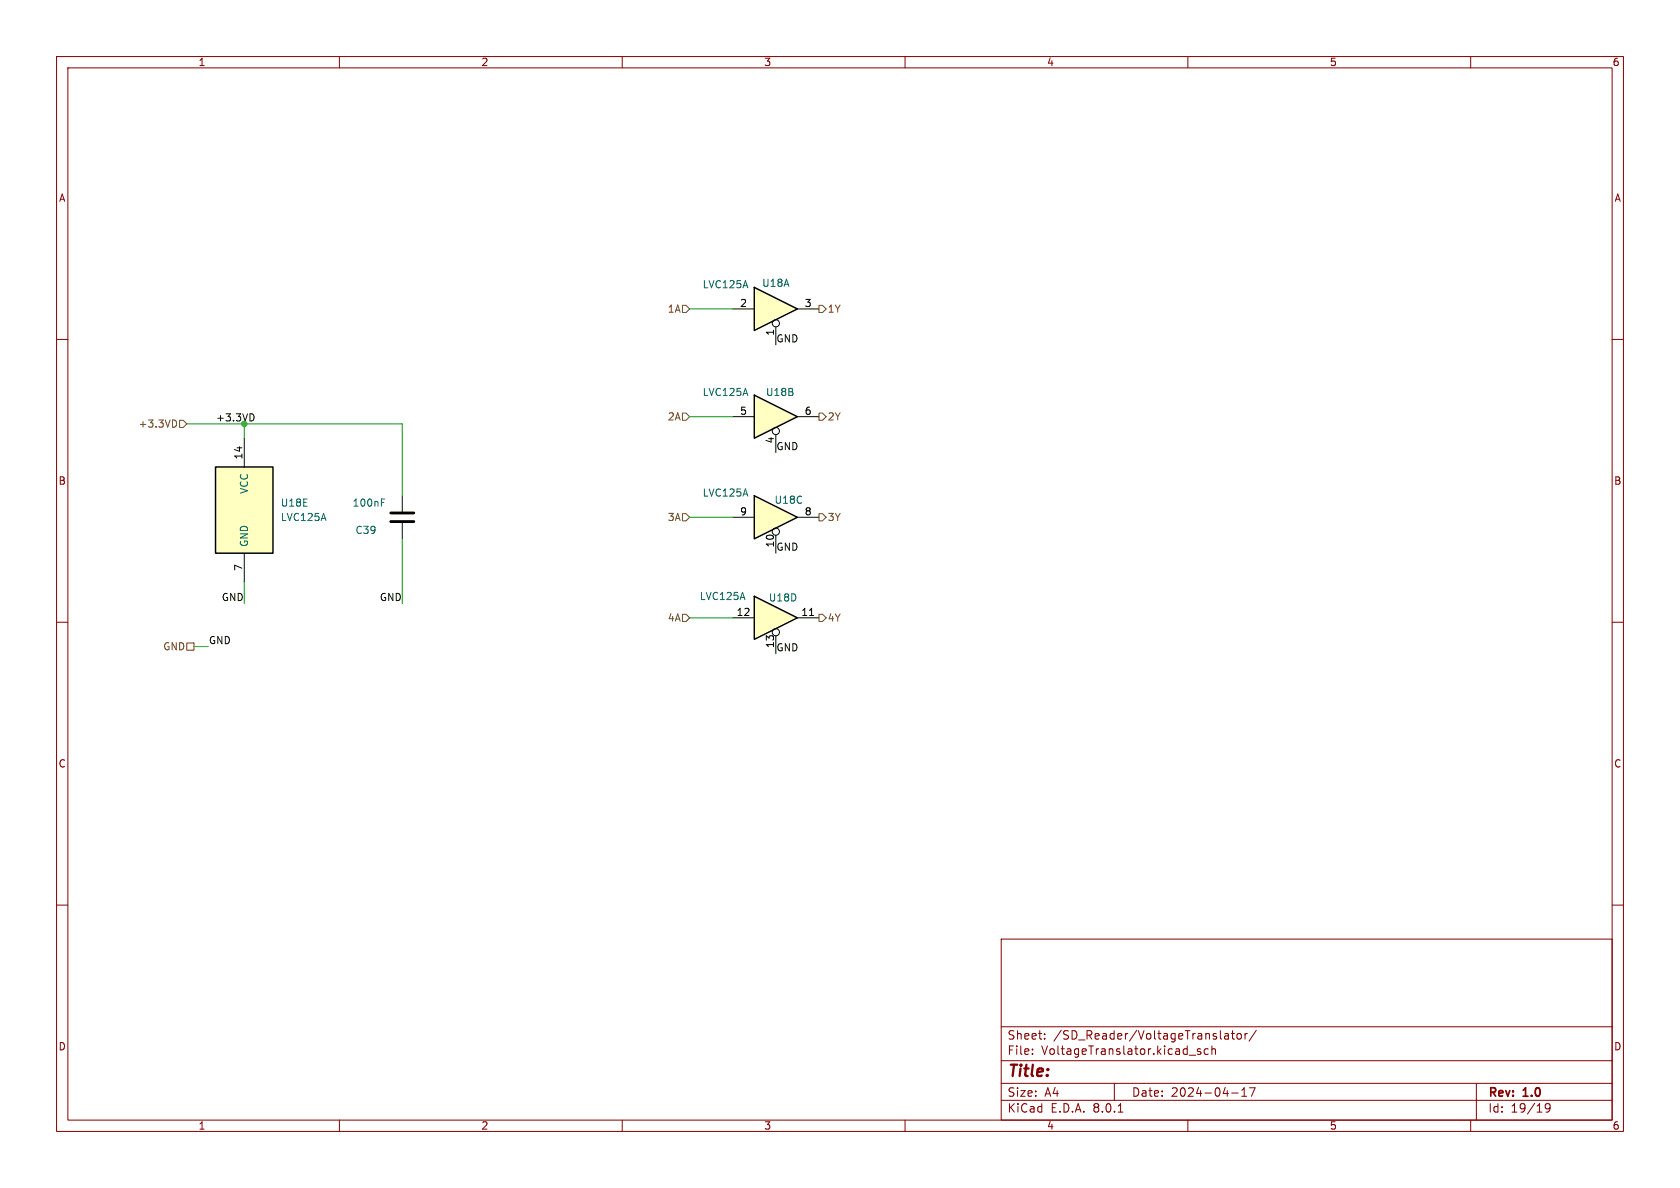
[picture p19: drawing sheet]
<svg xmlns="http://www.w3.org/2000/svg" width="297mm" height="210mm" viewBox="0 0 297 210" stroke-linecap="round" stroke-linejoin="round" font-family="sans-serif">
<defs><g id="words">
<text font-size="2.8" fill="#840000" x="178" y="190.9">Title:</text>
<g font-size="2.1" fill="#840000">
<text x="178" y="184">Sheet:</text>
<text x="186.2" y="184">/SD_Reader/VoltageTranslator/</text>
<text x="178" y="186.7">File:</text>
<text x="184.1" y="186.7">VoltageTranslator.kicad_sch</text>
<text x="178" y="196.9">KiCad</text>
<text x="178" y="194.1">Size:</text>
<text x="184.7" y="194.1">A4</text>
<text x="185.7" y="196.9">E.D.A.</text>
<text x="193.3" y="196.9">8.0.1</text>
<text x="200" y="194.1">Date:</text>
<text x="207" y="194.1">2024-04-17</text>
<text x="263" y="194.3">Rev:</text>
<text x="263" y="196.9">Id:</text>
<text x="267.1" y="196.9">19/19</text>
<text x="269.4" y="194.3">1.0</text>
</g>
<g font-size="1.8" fill="#840000">
<text x="35" y="11.9">1</text>
<text x="85" y="11.9">2</text>
<text x="135" y="11.9">3</text>
<text x="185" y="11.9">4</text>
<text x="235" y="11.9">5</text>
<text x="285" y="11.9">6</text>
<text x="10.3" y="35.9">A</text>
<text x="285.3" y="35.9">A</text>
<text x="10.3" y="85.9">B</text>
<text x="285.3" y="85.9">B</text>
<text x="10.3" y="135.9">C</text>
<text x="285.3" y="135.9">C</text>
<text x="10.3" y="185.9">D</text>
<text x="285.3" y="185.9">D</text>
<text x="35" y="199.9">1</text>
<text x="85" y="199.9">2</text>
<text x="135" y="199.9">3</text>
<text x="185" y="199.9">4</text>
<text x="235" y="199.9">5</text>
<text x="285" y="199.9">6</text>
</g>
<g font-size="1.8" fill="#006464">
<text x="124.1" y="51.2">LVC125A</text>
<text x="134.6" y="50.9">U18A</text>
<text x="124.1" y="70.2">LVC125A</text>
<text x="135.3" y="70.2">U18B</text>
<text x="44" y="87.4" transform="rotate(-90 44 87.4)">VCC</text>
<text x="49.5" y="89.8">U18E</text>
<text x="62.2" y="89.8">100nF</text>
<text x="124.1" y="88">LVC125A</text>
<text x="136.8" y="89.3">U18C</text>
<text x="49.5" y="92.3">LVC125A</text>
<text x="62.7" y="94.6">C39</text>
<text x="44" y="96.8" transform="rotate(-90 44 96.8)">GND</text>
<text x="123.6" y="106.3">LVC125A</text>
<text x="135.8" y="106.5">U18D</text>
</g>
<g font-size="1.8" fill="#725600">
<text x="118" y="55.5">1A</text>
<text x="146.2" y="55.5">1Y</text>
<text x="24.4" y="75.8">+3.3VD</text>
<text x="118" y="74.5">2A</text>
<text x="146.2" y="74.5">2Y</text>
<text x="118" y="92.3">3A</text>
<text x="146.2" y="92.3">3Y</text>
<text x="118" y="110.1">4A</text>
<text x="146.2" y="110.1">4Y</text>
<text x="28.8" y="115.2">GND</text>
</g>
<g font-size="1.8">
<text x="130.7" y="54.4">2</text>
<text x="136.9" y="59.4" transform="rotate(-90 136.9 59.4)">1</text>
<text x="142.2" y="54.4">3</text>
<text x="130.7" y="73.4">5</text>
<text x="142.2" y="73.4">6</text>
<text x="42.9" y="81.3" transform="rotate(-90 42.9 81.3)">14</text>
<text x="130.7" y="91.2">9</text>
<text x="142.2" y="91.2">8</text>
<text x="42.9" y="101" transform="rotate(-90 42.9 101)">7</text>
<text x="130.1" y="109">12</text>
<text x="141.6" y="109">11</text>
</g>
<g font-size="1.8" fill="#0f0f0f">
<text x="137.2" y="60.6">GND</text>
<text x="38.1" y="74.6">+3.3VD</text>
<text x="136.9" y="78.5" transform="rotate(-90 136.9 78.5)">4</text>
<text x="137.2" y="79.7">GND</text>
<text x="136.9" y="96.9" transform="rotate(-90 136.9 96.9)">10</text>
<text x="137.2" y="97.4">GND</text>
<text x="39.1" y="106.3">GND</text>
<text x="67" y="106.3">GND</text>
<text x="36.8" y="114">GND</text>
<text x="136.9" y="114.7" transform="rotate(-90 136.9 114.7)">13</text>
<text x="137.2" y="115.2">GND</text>
</g>
</g></defs>
<g fill="none" stroke="#840000" stroke-width=".18">
<path d="M10 10h277v190h-277zM12 12h273v186h-273zM60 10v2M110 10v2M160 10v2M210 10v2M260 10v2M10 60h2M285 60h2M10 110h2M285 110h2M10 160h2"/>
<path d="M285 160h2M177 166h108v32h-108zM60 198v2M110 198v2M160 198v2M177 194.5h108M177 191.5h108M177 187.5h108M177 181.5h108M182.5 186.3v.1M182.5 185.5v.1M184.7 183.6v.1"/>
<path d="M184.7 182.8v.1M197 191.5v3M197.7 196.6h.8M210 198v2M210.2 186.5h1.2M212.2 185.5l-.3-.1-.2 .2v.2l.5 .2v.3h-.5M213.6 185.5l-.4-.1-.3 .3v.4l.1 .2h.6M214.2 185.5l.3-.1 .3 .1 .1 .9M214.2 184.9v1.5M216.5 182.8h.6l.1 .9M217.2 183.1h-.5a.29 .29 0 0 0-.2 .3 .29 .29 0 0 0 .2 .3l.5-.1M217.7 182.7h.5"/>
<path d="M217.7 193.2h1.2M217.9 182.2v1.3l.3 .2M218.7 182.8l.3-.1 .4 .1 .1 .6-.2 .2-.3 .1-.3-.1zM219.5 193.8h.9M219.5 192.7l.5-.4v1.5M220.1 182.7v1M220.5 182.7l-.3 .1-.1 .2M220.9 192.3h1l-.7 1.5M222.1 182.1l-1.3 2M260 198v2M261 191.5v6.5M274 195.7l-.3 .3h-.2l-.3-.3 .1-.5 .4-.1 .3 .1a.99 .99 0 0 1-.4 1.4h-.3"/>
</g>
<path d="M69.1 92.2h4.1M69.1 90.7h4.1" fill="none" stroke="#000" stroke-width=".51"/>
<path d="M71.1 87.6v2.8M71.1 92.5v2.8" fill="none" stroke="#000" stroke-width=".18"/>
<path d="M67.4 88.8h.4M67.4 88.2h.6" fill="none" stroke="#006464" stroke-width=".18"/>
<path d="M133.3 69.9l7.7 3.8-7.7 3.8z" fill="#ffffc2"/>
<path d="M133.3 69.9l7.7 3.8-7.7 3.8z" fill="none" stroke="#000" stroke-width=".25"/>
<g fill="none" stroke="#000" stroke-width=".18">
<path d="M129.5 73.7h3.8M137.2 76.8v3.2M141 73.7h3.8"/>
<circle cx="137.2" cy="76.2" r=".63"/>
</g>
<path d="M133.3 87.6l7.7 3.8-7.7 3.9z" fill="#ffffc2"/>
<path d="M133.3 87.6l7.7 3.8-7.7 3.9z" fill="none" stroke="#000" stroke-width=".25"/>
<g fill="none" stroke="#000" stroke-width=".18">
<path d="M129.5 91.4h3.8M137.2 94.6v3.2M141 91.4h3.8"/>
<circle cx="137.2" cy="94" r=".63"/>
</g>
<path d="M133.3 105.4l7.7 3.8-7.7 3.8z" fill="#ffffc2"/>
<path d="M133.3 105.4l7.7 3.8-7.7 3.8z" fill="none" stroke="#000" stroke-width=".25"/>
<g fill="none" stroke="#000" stroke-width=".18">
<path d="M129.5 109.2h3.8M137.2 112.4v3.2M141 109.2h3.8M143.1 108.8h.7"/>
<circle cx="137.2" cy="111.8" r=".63"/>
</g>
<path d="M133.3 50.8l7.7 3.8-7.7 3.8z" fill="#ffffc2"/>
<path d="M133.3 50.8l7.7 3.8-7.7 3.8z" fill="none" stroke="#000" stroke-width=".25"/>
<g fill="none" stroke="#000" stroke-width=".18">
<path d="M129.5 54.6h3.8M137.2 57.8v3.2M141 54.6h3.8"/>
<circle cx="137.2" cy="57.1" r=".63"/>
</g>
<path d="M38.1 82.6h10.2v15.2h-10.2z" fill="#ffffc2"/>
<path d="M38.1 82.6h10.2v15.2h-10.2z" fill="none" stroke="#000" stroke-width=".25"/>
<path d="M43.2 77.5v5.1M43.2 97.8v5.1" fill="none" stroke="#000" stroke-width=".18"/>
<path d="M120.6 54h.7l.6 .6-.6 .6h-.7zM144.8 54h.6l.6 .6-.6 .6h-.6zM30.8 74.2a.68 .68 0 0 1 .4 .7 .68 .68 0 0 1-.4 .6M31.7 74.3h.7l.6 .6-.6 .7h-.7zM120.6 73h.7l.6 .7-.6 .6h-.7zM144.8 73h.6l.6 .7-.6 .6h-.6zM120.6 90.8h.7l.6 .6-.6 .7h-.7zM144.8 90.8h.6l.6 .6-.6 .7h-.6zM33 113.7h1.3v1.2h-1.3zM120.6 108.6h.7l.6 .6-.6 .7h-.7zM144.8 108.6h.6l.6 .6-.6 .7h-.6z" fill="none" stroke="#725600" stroke-width=".18"/>
<path d="M44.5 73.1a.68 .68 0 0 1 .4 .7 .68 .68 0 0 1-.4 .6" fill="none" stroke="#0f0f0f" stroke-width=".18"/>
<path d="M121.9 54.6h7.6M33 74.9h38.1v12.7M43.2 74.9v2.6M121.9 73.7h7.6M71.1 95.3v11.4M121.9 91.4h7.6M34.3 114.3h2.5M43.2 102.9v3.8M121.9 109.2h7.6" fill="none" stroke="#009600" stroke-width=".18"/>
<circle cx="43.2" cy="74.9" r=".46" fill="#009600" stroke="#009600" stroke-width=".18"/>
<use href="#words"/>
</svg>
